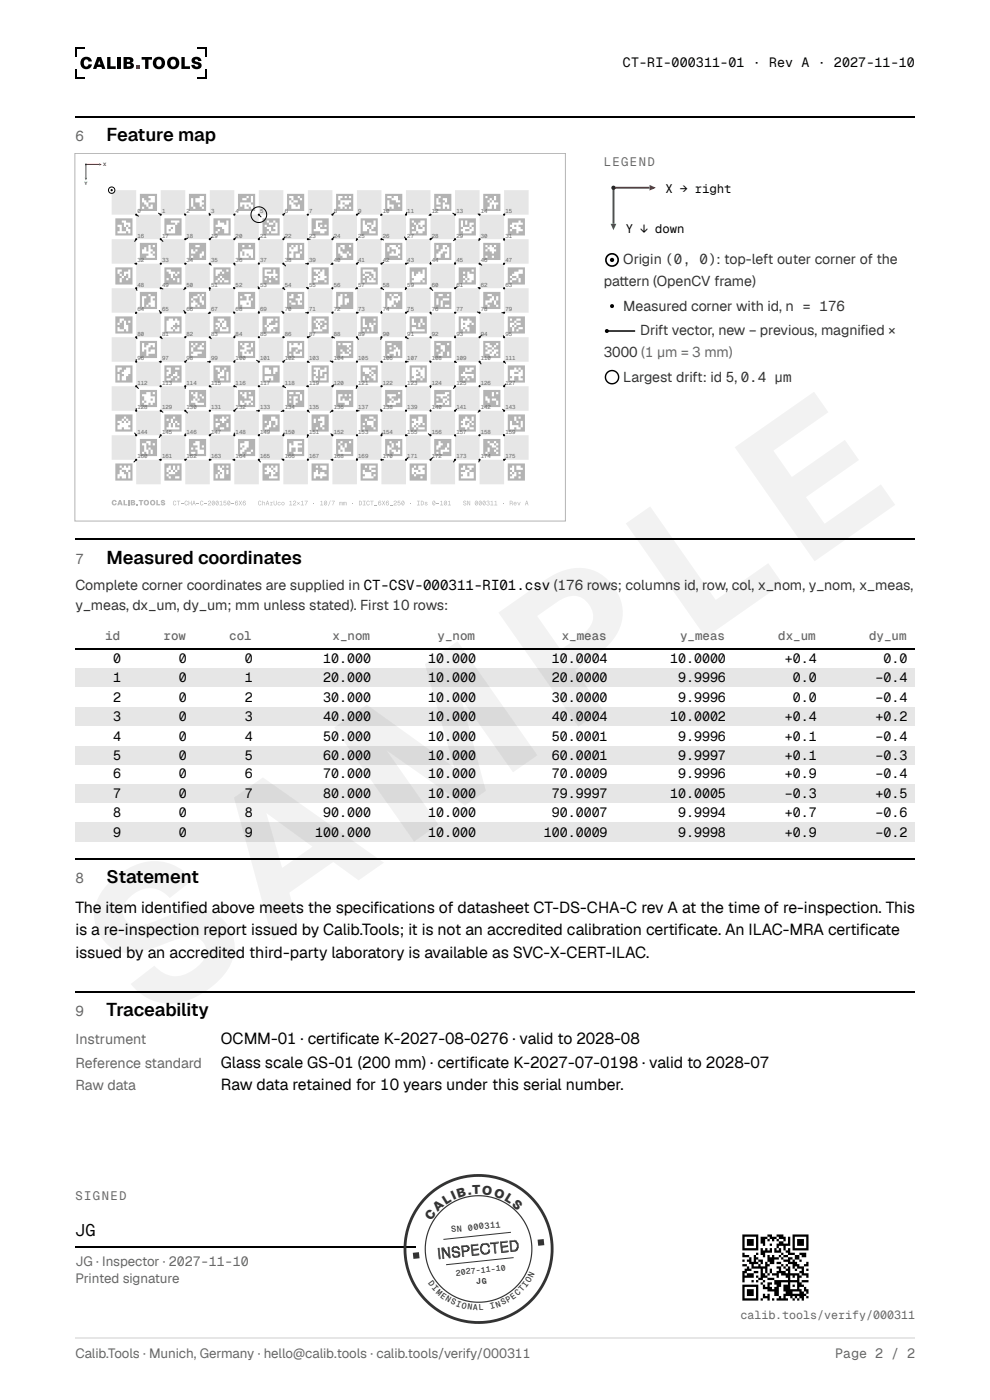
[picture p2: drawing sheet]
<svg xmlns="http://www.w3.org/2000/svg" width="210mm" height="297mm" viewBox="0 0 210 297" stroke-linecap="round" stroke-linejoin="round" font-family="sans-serif">
<defs><g id="words">
<text font-size="41.6" x="31.5" y="218" transform="rotate(-35 31.5 218)">SAMPLE</text>
<g font-size="3.9">
<text x="22.6" y="29.9">Feature map</text>
<text x="22.6" y="119.6">Measured coordinates</text>
<text x="22.6" y="187.3">Statement</text>
<text x="22.6" y="215.6">Traceability</text>
</g>
<text font-size="3.5" x="16" y="262.2">JG</text>
<g font-size="3.3">
<text x="16" y="193.7">The item identifi ed above meets the specifi cations of datasheet CT-DS-CHA-C rev A at the time of re-inspection. This</text>
<text x="16" y="198.4">is a re-inspection report issued by Calib.Tools; it is not an accredited calibration certifi cate. An ILAC-MRA certifi cate</text>
<text x="16" y="203.2">issued by an accredited third-party laboratory is available as SVC-X-CERT-ILAC.</text>
<text x="46.8" y="221.5">OCMM-01 · certifi cate K-2027-08-0276 · valid to 2028-08</text>
<text x="46.8" y="226.5">Glass scale GS-01 (200 mm) · certifi cate K-2027-07-0198 · valid to 2028-07</text>
<text x="46.8" y="231.2">Raw data retained for 10 years under this serial number.</text>
</g>
<text font-size="3.2" fill="#333" x="92.9" y="267.1" transform="rotate(-6 92.9 267.1)">INSPECTED</text>
<g font-size="3" fill="#666">
<text x="16" y="29.9">6</text>
<text x="16" y="119.6">7</text>
<text x="16" y="187.3">8</text>
<text x="16" y="215.6">9</text>
<text x="16" y="221.5">Instrument</text>
<text x="16" y="226.5">Reference standard</text>
<text x="16" y="231.2">Raw data</text>
</g>
<g font-size="3" fill="#333">
<text x="132.1" y="56.1">Origin (0, 0): top-left outer corner of the</text>
<text x="128" y="60.6">patern (OpenCV frame)</text>
<text x="131.3" y="60.6">t</text>
<text x="132.1" y="65.9">Measured corner with id, n = 176</text>
<text x="135.7" y="71.2">Drift vector, new − previous, magnifi ed ×</text>
<text x="128" y="75.7">3000 (1 µm = 3 mm)</text>
<text x="132.1" y="81">Largest drift: id 5, 0.4 µm</text>
<text x="16" y="125.1">Complete corner coordinates are supplied in CT-CSV-000311-RI01.csv (176 rows; columns id, row, col, x_nom, y_nom, x_meas,</text>
<text x="16" y="129.4">y_meas, dx_um, dy_um; mm unless stated). First 10 rows:</text>
</g>
<g font-size="2.8">
<text x="132.1" y="14.3">CT-RI-000311-01 · Rev A · 2027-11-10</text>
<text x="24" y="140.8">0</text>
<text x="37.9" y="140.8">0</text>
<text x="51.9" y="140.8">0</text>
<text x="68.5" y="140.8">10.000</text>
<text x="90.8" y="140.8">10.000</text>
<text x="117" y="140.8">10.0004</text>
<text x="142.1" y="140.8">10.0000</text>
<text x="166.4" y="140.8">+0.4</text>
<text x="187.3" y="140.8">0.0</text>
<text x="24" y="144.7">1</text>
<text x="24" y="149">2</text>
<text x="37.9" y="144.7">0</text>
<text x="37.9" y="149">0</text>
<text x="51.9" y="144.7">1</text>
<text x="51.9" y="149">2</text>
<text x="68.5" y="144.7">20.000</text>
<text x="68.5" y="149">30.000</text>
<text x="90.8" y="144.7">10.000</text>
<text x="90.8" y="149">10.000</text>
<text x="117" y="144.7">20.0000</text>
<text x="117" y="149">30.0000</text>
<text x="143.8" y="144.7">9.9996</text>
<text x="143.8" y="149">9.9996</text>
<text x="168.1" y="144.7">0.0</text>
<text x="168.1" y="149">0.0</text>
<text x="185.6" y="144.7">−0.4</text>
<text x="185.6" y="149">−0.4</text>
<text x="24" y="152.9">3</text>
<text x="37.9" y="152.9">0</text>
<text x="51.9" y="152.9">3</text>
<text x="68.5" y="152.9">40.000</text>
<text x="90.8" y="152.9">10.000</text>
<text x="117" y="152.9">40.0004</text>
<text x="142.1" y="152.9">10.0002</text>
<text x="166.4" y="152.9">+0.4</text>
<text x="185.6" y="152.9">+0.2</text>
<text x="24" y="157.2">4</text>
<text x="24" y="161.1">5</text>
<text x="37.9" y="157.2">0</text>
<text x="37.9" y="161.1">0</text>
<text x="51.9" y="157.2">4</text>
<text x="51.9" y="161.1">5</text>
<text x="68.5" y="157.2">50.000</text>
<text x="68.5" y="161.1">60.000</text>
<text x="90.8" y="157.2">10.000</text>
<text x="90.8" y="161.1">10.000</text>
<text x="117" y="157.2">50.0001</text>
<text x="117" y="161.1">60.0001</text>
<text x="143.8" y="157.2">9.9996</text>
<text x="143.8" y="161.1">9.9997</text>
<text x="166.4" y="157.2">+0.1</text>
<text x="166.4" y="161.1">+0.1</text>
<text x="185.6" y="157.2">−0.4</text>
<text x="185.6" y="161.1">−0.3</text>
<text x="24" y="165.1">6</text>
<text x="37.9" y="165.1">0</text>
<text x="51.9" y="165.1">6</text>
<text x="68.5" y="165.1">70.000</text>
<text x="90.8" y="165.1">10.000</text>
<text x="117" y="165.1">70.0009</text>
<text x="143.8" y="165.1">9.9996</text>
<text x="166.4" y="165.1">+0.9</text>
<text x="185.6" y="165.1">−0.4</text>
<text x="24" y="169.3">7</text>
<text x="24" y="173.3">8</text>
<text x="37.9" y="169.3">0</text>
<text x="37.9" y="173.3">0</text>
<text x="51.9" y="169.3">7</text>
<text x="51.9" y="173.3">8</text>
<text x="68.5" y="169.3">80.000</text>
<text x="68.5" y="173.3">90.000</text>
<text x="90.8" y="169.3">10.000</text>
<text x="90.8" y="173.3">10.000</text>
<text x="117" y="169.3">79.9997</text>
<text x="117" y="173.3">90.0007</text>
<text x="142.1" y="169.3">10.0005</text>
<text x="143.8" y="173.3">9.9994</text>
<text x="166.4" y="169.3">−0.3</text>
<text x="166.4" y="173.3">+0.7</text>
<text x="185.6" y="169.3">+0.5</text>
<text x="185.6" y="173.3">−0.6</text>
<text x="24" y="177.5">9</text>
<text x="37.9" y="177.5">0</text>
<text x="51.9" y="177.5">9</text>
<text x="66.8" y="177.5">100.000</text>
<text x="90.8" y="177.5">10.000</text>
<text x="115.3" y="177.5">100.0009</text>
<text x="143.8" y="177.5">9.9998</text>
<text x="166.4" y="177.5">+0.9</text>
<text x="185.6" y="177.5">−0.2</text>
</g>
<g font-size="2.8" fill="#666">
<text x="16" y="268.6">JG · Inspector · 2027-11-10</text>
<text x="16" y="272.3">Printed signature</text>
<text x="16" y="288.1">Calib.Tools · Munich, Germany · hello@calib.tools · calib.tools/verify/000311</text>
<text x="177.1" y="288.1">Page 2 / 2</text>
</g>
<g font-size="2.7" fill="#333">
<text x="92.8" y="257.2" transform="rotate(-42 92.8 257.2)">A</text>
<text x="94.5" y="255.6" transform="rotate(-32 94.5 255.6)">L</text>
<text x="96.1" y="254.7" transform="rotate(-25 96.1 254.7)">I</text>
<text x="97.2" y="254.1" transform="rotate(-16 97.2 254.1)">B</text>
<text x="99.3" y="253.6" transform="rotate(-8 99.3 253.6)">.</text>
<text x="100.2" y="253.4" transform="rotate(-2 100.2 253.4)">T</text>
<text x="102.1" y="253.3" transform="rotate(9 102.1 253.3)">O</text>
<text x="104.6" y="253.7" transform="rotate(21 104.6 253.7)">O</text>
<text x="106.8" y="254.6" transform="rotate(32 106.8 254.6)">L</text>
<text x="108.4" y="255.6" transform="rotate(42 108.4 255.6)">S</text>
<text x="91.4" y="259.1" transform="rotate(-54 91.4 259.1)">C</text>
</g>
<g font-size="2.6" fill="#666">
<text x="128" y="35.2">LEGEND</text>
<text x="22.3" y="135.7">id</text>
<text x="34.7" y="135.7">row</text>
<text x="48.6" y="135.7">col</text>
<text x="70.5" y="135.7">x_nom</text>
<text x="92.8" y="135.7">y_nom</text>
<text x="119.1" y="135.7">x_meas</text>
<text x="144.2" y="135.7">y_meas</text>
<text x="165" y="135.7">dx_um</text>
<text x="184.3" y="135.7">dy_um</text>
<text x="16" y="254.5">SIGNED</text>
</g>
<g font-size="2.6">
<text x="141.1" y="40.9">X → right</text>
<text x="132.7" y="49.4">Y ↓ down</text>
</g>
<text font-size="2.5" fill="#666" x="157" y="279.9">calib.tools/verify/000311</text>
<g font-size="1.8" fill="#333">
<text x="95.8" y="261.4" transform="rotate(-6 95.8 261.4)">SN</text>
<text x="99.3" y="261.1" transform="rotate(-6 99.3 261.1)">000311</text>
</g>
<g font-size="1.7" fill="#333">
<text x="90.7" y="272.3" transform="rotate(53 90.7 272.3)">D</text>
<text x="91.5" y="273.3" transform="rotate(47 91.5 273.3)">I</text>
<text x="92.3" y="274.2" transform="rotate(42 92.3 274.2)">M</text>
<text x="93.3" y="275.1" transform="rotate(36 93.3 275.1)">E</text>
<text x="94.3" y="275.8" transform="rotate(30 94.3 275.8)">N</text>
<text x="96.7" y="270.6" transform="rotate(-6 96.7 270.6)">2027-11-10</text>
<text x="101" y="272.5" transform="rotate(-6 101 272.5)">JG</text>
<text x="108.7" y="275.7" transform="rotate(-37 108.7 275.7)">E</text>
<text x="109.8" y="275" transform="rotate(-42 109.8 275)">C</text>
<text x="110.7" y="274.1" transform="rotate(-48 110.7 274.1)">T</text>
<text x="111.6" y="273.2" transform="rotate(-54 111.6 273.2)">I</text>
<text x="112.3" y="272.1" transform="rotate(-59 112.3 272.1)">O</text>
<text x="113" y="271" transform="rotate(-65 113 271)">N</text>
<text x="95.4" y="276.5" transform="rotate(25 95.4 276.5)">S</text>
<text x="96.6" y="277" transform="rotate(19 96.6 277)">I</text>
<text x="97.8" y="277.4" transform="rotate(14 97.8 277.4)">O</text>
<text x="99" y="277.7" transform="rotate(8 99 277.7)">N</text>
<text x="100.3" y="277.9" transform="rotate(2 100.3 277.9)">A</text>
<text x="101.6" y="278" transform="rotate(-3 101.6 278)">L</text>
<text x="104.1" y="277.7" transform="rotate(-14 104.1 277.7)">I</text>
<text x="105.3" y="277.4" transform="rotate(-20 105.3 277.4)">N</text>
<text x="106.5" y="277" transform="rotate(-26 106.5 277)">S</text>
<text x="107.7" y="276.4" transform="rotate(-31 107.7 276.4)">P</text>
</g>
<g font-size="1.2" fill="#666">
<text x="29.2" y="45.2">0</text>
<text x="34.4" y="45.2">1</text>
<text x="39.6" y="45.2">2</text>
<text x="44.8" y="45.2">3</text>
<text x="50" y="45.2">4</text>
<text x="55.2" y="45.2">5</text>
<text x="60.4" y="45.2">6</text>
<text x="65.6" y="45.2">7</text>
<text x="70.8" y="45.2">8</text>
<text x="76" y="45.2">9</text>
<text x="81.2" y="45.2">10</text>
<text x="86.4" y="45.2">11</text>
<text x="91.6" y="45.2">12</text>
<text x="96.8" y="45.2">13</text>
<text x="102" y="45.2">14</text>
<text x="107.2" y="45.2">15</text>
<text x="29.2" y="50.4">16</text>
<text x="34.4" y="50.4">17</text>
<text x="39.6" y="50.4">18</text>
<text x="44.8" y="50.4">19</text>
<text x="50" y="50.4">20</text>
<text x="55.2" y="50.4">21</text>
<text x="60.4" y="50.4">22</text>
<text x="65.6" y="50.4">23</text>
<text x="70.8" y="50.4">24</text>
<text x="76" y="50.4">25</text>
<text x="81.2" y="50.4">26</text>
<text x="86.4" y="50.4">27</text>
<text x="91.6" y="50.4">28</text>
<text x="96.8" y="50.4">29</text>
<text x="102" y="50.4">30</text>
<text x="107.2" y="50.4">31</text>
<text x="29.2" y="55.6">32</text>
<text x="34.4" y="55.6">33</text>
<text x="39.6" y="55.6">34</text>
<text x="44.8" y="55.6">35</text>
<text x="50" y="55.6">36</text>
<text x="55.2" y="55.6">37</text>
<text x="60.4" y="55.6">38</text>
<text x="65.6" y="55.6">39</text>
<text x="70.8" y="55.6">40</text>
<text x="76" y="55.6">41</text>
<text x="81.2" y="55.6">42</text>
<text x="86.4" y="55.6">43</text>
<text x="91.6" y="55.6">44</text>
<text x="96.8" y="55.6">45</text>
<text x="102" y="55.6">46</text>
<text x="107.2" y="55.6">47</text>
<text x="29.2" y="60.8">48</text>
<text x="34.4" y="60.8">49</text>
<text x="39.6" y="60.8">50</text>
<text x="44.8" y="60.8">51</text>
<text x="50" y="60.8">52</text>
<text x="55.2" y="60.8">53</text>
<text x="60.4" y="60.8">54</text>
<text x="65.6" y="60.8">55</text>
<text x="70.8" y="60.8">56</text>
<text x="76" y="60.8">57</text>
<text x="81.2" y="60.8">58</text>
<text x="86.4" y="60.8">59</text>
<text x="91.6" y="60.8">60</text>
<text x="96.8" y="60.8">61</text>
<text x="102" y="60.8">62</text>
<text x="107.2" y="60.8">63</text>
<text x="29.2" y="66">64</text>
<text x="29.2" y="71.2">80</text>
<text x="34.4" y="66">65</text>
<text x="34.4" y="71.2">81</text>
<text x="39.6" y="66">66</text>
<text x="39.6" y="71.2">82</text>
<text x="44.8" y="66">67</text>
<text x="44.8" y="71.2">83</text>
<text x="50" y="66">68</text>
<text x="50" y="71.2">84</text>
<text x="55.2" y="66">69</text>
<text x="55.2" y="71.2">85</text>
<text x="60.4" y="66">70</text>
<text x="60.4" y="71.2">86</text>
<text x="65.6" y="66">71</text>
<text x="65.6" y="71.2">87</text>
<text x="70.8" y="66">72</text>
<text x="70.8" y="71.2">88</text>
<text x="76" y="66">73</text>
<text x="76" y="71.2">89</text>
<text x="81.2" y="66">74</text>
<text x="81.2" y="71.2">90</text>
<text x="86.4" y="66">75</text>
<text x="86.4" y="71.2">91</text>
<text x="91.6" y="66">76</text>
<text x="91.6" y="71.2">92</text>
<text x="96.8" y="66">77</text>
<text x="96.8" y="71.2">93</text>
<text x="102" y="66">78</text>
<text x="102" y="71.2">94</text>
<text x="107.2" y="66">79</text>
<text x="107.2" y="71.2">95</text>
<text x="29.2" y="76.4">96</text>
<text x="34.4" y="76.4">97</text>
<text x="39.6" y="76.4">98</text>
<text x="44.8" y="76.4">99</text>
<text x="50" y="76.4">100</text>
<text x="55.2" y="76.4">101</text>
<text x="60.4" y="76.4">102</text>
<text x="65.6" y="76.4">103</text>
<text x="70.8" y="76.4">104</text>
<text x="76" y="76.4">105</text>
<text x="81.2" y="76.4">106</text>
<text x="86.4" y="76.4">107</text>
<text x="91.6" y="76.4">108</text>
<text x="96.8" y="76.4">109</text>
<text x="102" y="76.4">110</text>
<text x="107.2" y="76.4">111</text>
<text x="29.2" y="81.6">112</text>
<text x="34.4" y="81.6">113</text>
<text x="39.6" y="81.6">114</text>
<text x="44.8" y="81.6">115</text>
<text x="50" y="81.6">116</text>
<text x="55.2" y="81.6">117</text>
<text x="60.4" y="81.6">118</text>
<text x="65.6" y="81.6">119</text>
<text x="70.8" y="81.6">120</text>
<text x="76" y="81.6">121</text>
<text x="81.2" y="81.6">122</text>
<text x="86.4" y="81.6">123</text>
<text x="91.6" y="81.6">124</text>
<text x="96.8" y="81.6">125</text>
<text x="102" y="81.6">126</text>
<text x="107.2" y="81.6">127</text>
<text x="29.2" y="86.8">128</text>
<text x="34.4" y="86.8">129</text>
<text x="39.6" y="86.8">130</text>
<text x="44.8" y="86.8">131</text>
<text x="50" y="86.8">132</text>
<text x="55.2" y="86.8">133</text>
<text x="60.4" y="86.8">134</text>
<text x="65.6" y="86.8">135</text>
<text x="70.8" y="86.8">136</text>
<text x="76" y="86.8">137</text>
<text x="81.2" y="86.8">138</text>
<text x="86.4" y="86.8">139</text>
<text x="91.6" y="86.8">140</text>
<text x="96.8" y="86.8">141</text>
<text x="102" y="86.8">142</text>
<text x="107.2" y="86.8">143</text>
<text x="29.2" y="92">144</text>
<text x="34.4" y="92">145</text>
<text x="39.6" y="92">146</text>
<text x="44.8" y="92">147</text>
<text x="50" y="92">148</text>
<text x="55.2" y="92">149</text>
<text x="60.4" y="92">150</text>
<text x="65.6" y="92">151</text>
<text x="70.8" y="92">152</text>
<text x="76" y="92">153</text>
<text x="81.2" y="92">154</text>
<text x="86.4" y="92">155</text>
<text x="91.6" y="92">156</text>
<text x="96.8" y="92">157</text>
<text x="102" y="92">158</text>
<text x="107.2" y="92">159</text>
<text x="29.2" y="97.2">160</text>
<text x="34.4" y="97.2">161</text>
<text x="39.6" y="97.2">162</text>
<text x="44.8" y="97.2">163</text>
<text x="50" y="97.2">164</text>
<text x="55.2" y="97.2">165</text>
<text x="60.4" y="97.2">166</text>
<text x="65.6" y="97.2">167</text>
<text x="70.8" y="97.2">168</text>
<text x="76" y="97.2">169</text>
<text x="81.2" y="97.2">170</text>
<text x="86.4" y="97.2">171</text>
<text x="91.6" y="97.2">172</text>
<text x="96.8" y="97.2">173</text>
<text x="102" y="97.2">174</text>
<text x="107.2" y="97.2">175</text>
</g>
<text font-size="1" fill="#e60012" x="21.9" y="35.2">X</text>
<text font-size="1" fill="#00a651" x="17.9" y="39.3">Y</text>
</g></defs>
<g fill="#000">
<path d="M17.5 12.3a1.23 1.23 0 0 1 2 .7l-.7 .1a.48 .48 0 0 0-.5-.5 .48 .48 0 0 0-.5 .5 .66 .66 0 0 0 0 .7 .66 .66 0 0 0 .7 .3l.3-.5 .7 .1a1.28 1.28 0 0 1-1.8 .8 1.28 1.28 0 0 1-.4-1.9zM22.7 12.1h.7v2h1.1v.5h-1.8zM24.9 12.1h.7v2.5h-.7zM30 12.1h2.2v.6h-.7v1.9h-.7v-1.9h-.8zM38.5 12.1h.7v2h1.1v.5h-1.8zM40.9 12.3a1.13 1.13 0 0 1 1.8 .6l-.7 .1a.37 .37 0 0 0-.3-.4 .37 .37 0 0 0-.4 .2l.4 .3a.89 .89 0 0 1 1 .8 1.13 1.13 0 0 1-1.1 .8 1.13 1.13 0 0 1-1-.9l.7-.1a.42 .42 0 0 0 .3 .4 .42 .42 0 0 0 .4-.2 .84 .84 0 0 0-.9-.4 .7 .7 0 0 1-.5-.5 .7 .7 0 0 1 .3-.7z"/>
<path d="M20.6 12.1l-.9 2.5h.7l.2-.4h.9l.1 .4h.8l-1-2.5zM21 12.9l.3 .8h-.5z"/>
<path d="M26.2 12.1v2.5h1.2a.78 .78 0 0 0 1-.9l-.6-.4 .2-.1a.61 .61 0 0 0 .3-.6 .61 .61 0 0 0-.6-.5zM26.9 12.6l.5 .1 .1 .3-.6 .1zM26.9 13.6h.6l.1 .4-.7 .1z"/>
<path d="M32.4 13.4a1.33 1.33 0 0 0 2.6 0 1.33 1.33 0 0 0-2.6 0zM33.3 12.8a.58 .58 0 0 1 .7-.1 .58 .58 0 0 1 .3 .7 .59 .59 0 0 1-.6 .7 .59 .59 0 0 1-.6-.7z"/>
<path d="M35.4 13.4a1.33 1.33 0 0 0 2.6 0 1.33 1.33 0 0 0-2.6 0zM36.3 12.8a.58 .58 0 0 1 .7-.1 .58 .58 0 0 1 .3 .7 .59 .59 0 0 1-.6 .7 .59 .59 0 0 1-.6-.7z"/>
</g>
<path d="M15.9 10.3h2.1M15.9 16.4h2.1M16.1 10.1v2M16.1 14.6v2M41.8 10.3h2.1M41.8 16.4h2.1M43.7 10.1v2M43.7 14.6v2" fill="none" stroke="#000" stroke-width=".35"/>
<path d="M28.9 13.9h.7v.7h-.7z" fill="#e60012"/>
<path d="M15.9 24.7h178" fill="none" stroke="#000" stroke-width=".26"/>
<path d="M15.9 32.5h104v78h-104z" fill="#fff"/>
<path d="M15.9 32.5h104v78h-104z" fill="none" stroke="#b3b3b3" stroke-width=".21"/>
<path d="M23.7 40.3h5.2v5.2h-5.2zM34.1 40.3h5.2v5.2h-5.2zM44.5 40.3h5.2v5.2h-5.2zM54.9 40.3h5.2v5.2h-5.2zM65.3 40.3h5.2v5.2h-5.2zM75.7 40.3h5.2v5.2h-5.2zM86.1 40.3h5.2v5.2h-5.2zM96.5 40.3h5.2v5.2h-5.2zM106.9 40.3h5.2v5.2h-5.2zM28.9 45.5h5.2v5.2h-5.2zM39.3 45.5h5.2v5.2h-5.2zM49.7 45.5h5.2v5.2h-5.2zM60.1 45.5h5.2v5.2h-5.2zM70.5 45.5h5.2v5.2h-5.2zM80.9 45.5h5.2v5.2h-5.2zM91.3 45.5h5.2v5.2h-5.2zM101.7 45.5h5.2v5.2h-5.2zM23.7 50.7h5.2v5.2h-5.2zM34.1 50.7h5.2v5.2h-5.2zM44.5 50.7h5.2v5.2h-5.2zM54.9 50.7h5.2v5.2h-5.2zM65.3 50.7h5.2v5.2h-5.2zM75.7 50.7h5.2v5.2h-5.2zM86.1 50.7h5.2v5.2h-5.2zM96.5 50.7h5.2v5.2h-5.2zM106.9 50.7h5.2v5.2h-5.2zM28.9 55.9h5.2v5.2h-5.2zM39.3 55.9h5.2v5.2h-5.2zM49.7 55.9h5.2v5.2h-5.2zM60.1 55.9h5.2v5.2h-5.2zM70.5 55.9h5.2v5.2h-5.2zM80.9 55.9h5.2v5.2h-5.2zM91.3 55.9h5.2v5.2h-5.2zM101.7 55.9h5.2v5.2h-5.2zM23.7 61.1h5.2v5.2h-5.2zM34.1 61.1h5.2v5.2h-5.2zM44.5 61.1h5.2v5.2h-5.2zM54.9 61.1h5.2v5.2h-5.2zM65.3 61.1h5.2v5.2h-5.2zM75.7 61.1h5.2v5.2h-5.2zM86.1 61.1h5.2v5.2h-5.2zM96.5 61.1h5.2v5.2h-5.2zM106.9 61.1h5.2v5.2h-5.2zM28.9 66.3h5.2v5.2h-5.2zM39.3 66.3h5.2v5.2h-5.2zM49.7 66.3h5.2v5.2h-5.2zM60.1 66.3h5.2v5.2h-5.2zM70.5 66.3h5.2v5.2h-5.2zM80.9 66.3h5.2v5.2h-5.2zM91.3 66.3h5.2v5.2h-5.2zM101.7 66.3h5.2v5.2h-5.2zM23.7 71.5h5.2v5.2h-5.2zM34.1 71.5h5.2v5.2h-5.2zM44.5 71.5h5.2v5.2h-5.2zM54.9 71.5h5.2v5.2h-5.2zM65.3 71.5h5.2v5.2h-5.2zM75.7 71.5h5.2v5.2h-5.2zM86.1 71.5h5.2v5.2h-5.2zM96.5 71.5h5.2v5.2h-5.2zM106.9 71.5h5.2v5.2h-5.2zM28.9 76.7h5.2v5.2h-5.2zM39.3 76.7h5.2v5.2h-5.2zM49.7 76.7h5.2v5.2h-5.2zM60.1 76.7h5.2v5.2h-5.2zM70.5 76.7h5.2v5.2h-5.2zM80.9 76.7h5.2v5.2h-5.2zM91.3 76.7h5.2v5.2h-5.2zM101.7 76.7h5.2v5.2h-5.2zM23.7 81.9h5.2v5.2h-5.2zM34.1 81.9h5.2v5.2h-5.2zM44.5 81.9h5.2v5.2h-5.2zM54.9 81.9h5.2v5.2h-5.2zM65.3 81.9h5.2v5.2h-5.2zM75.7 81.9h5.2v5.2h-5.2zM86.1 81.9h5.2v5.2h-5.2zM96.5 81.9h5.2v5.2h-5.2zM106.9 81.9h5.2v5.2h-5.2zM28.9 87.1h5.2v5.2h-5.2zM39.3 87.1h5.2v5.2h-5.2zM49.7 87.1h5.2v5.2h-5.2zM60.1 87.1h5.2v5.2h-5.2zM70.5 87.1h5.2v5.2h-5.2zM80.9 87.1h5.2v5.2h-5.2zM91.3 87.1h5.2v5.2h-5.2zM101.7 87.1h5.2v5.2h-5.2zM23.7 92.3h5.2v5.2h-5.2zM34.1 92.3h5.2v5.2h-5.2zM44.5 92.3h5.2v5.2h-5.2zM54.9 92.3h5.2v5.2h-5.2zM65.3 92.3h5.2v5.2h-5.2zM75.7 92.3h5.2v5.2h-5.2zM86.1 92.3h5.2v5.2h-5.2zM96.5 92.3h5.2v5.2h-5.2zM106.9 92.3h5.2v5.2h-5.2zM28.9 97.5h5.2v5.2h-5.2zM39.3 97.5h5.2v5.2h-5.2zM49.7 97.5h5.2v5.2h-5.2zM60.1 97.5h5.2v5.2h-5.2zM70.5 97.5h5.2v5.2h-5.2zM80.9 97.5h5.2v5.2h-5.2zM91.3 97.5h5.2v5.2h-5.2zM101.7 97.5h5.2v5.2h-5.2z" fill="#e6e6e6"/>
<g fill="#b3b3b3">
<path d="M29.7 41.1h3.6v.5h-3.6zM29.7 41.6h1.8v.4h-1.8zM32.8 41.6h.5v.4h-.5zM29.7 42h.4v.5h-.4zM30.6 42h1.3v.5h-1.3zM32.8 42h.5v.5h-.5zM29.7 42.5h.4v.4h-.4zM31 42.5h.5v.4h-.5zM32.8 42.5h.5v.4h-.5zM29.7 42.9h.9v.5h-.9zM31.5 42.9h1.8v.5h-1.8zM29.7 43.4h1.3v.5h-1.3zM31.5 43.4h.4v.5h-.4zM32.4 43.4h.9v.5h-.9zM29.7 43.9h.4v.4h-.4zM30.6 43.9h.9v.4h-.9zM32.4 43.9h.9v.4h-.9zM29.7 44.3h3.6v.5h-3.6z"/>
<path d="M40.1 41.1h3.6v.5h-3.6zM40.1 41.6h2.2v.4h-2.2zM43.2 41.6h.5v.4h-.5zM40.1 42h.4v.5h-.4zM41 42h.4v.5h-.4zM43.2 42h.5v.5h-.5zM40.1 42.5h.4v.4h-.4zM41 42.5h.4v.4h-.4zM42.8 42.5h.9v.4h-.9zM40.1 42.9h.4v.5h-.4zM41 42.9h1.3v.5h-1.3zM43.2 42.9h.5v.5h-.5zM40.1 43.4h.4v.5h-.4zM41 43.4h1.3v.5h-1.3zM42.8 43.4h.9v.5h-.9zM40.1 43.9h.9v.4h-.9zM41.4 43.9h1.4v.4h-1.4zM43.2 43.9h.5v.4h-.5zM40.1 44.3h3.6v.5h-3.6z"/>
<path d="M50.5 41.1h3.6v.5h-3.6zM50.5 41.6h1.8v.4h-1.8zM52.7 41.6h.5v.4h-.5zM53.6 41.6h.5v.4h-.5zM50.5 42h.9v.5h-.9zM52.3 42h.9v.5h-.9zM53.6 42h.5v.5h-.5zM50.5 42.5h2.7v.4h-2.7zM53.6 42.5h.5v.4h-.5zM50.5 42.9h.4v.5h-.4zM53.2 42.9h.9v.5h-.9zM50.5 43.4h.4v.5h-.4zM51.4 43.4h.4v.5h-.4zM52.3 43.4h.4v.5h-.4zM53.6 43.4h.5v.5h-.5zM50.5 43.9h1.3v.4h-1.3zM52.7 43.9h.5v.4h-.5zM53.6 43.9h.5v.4h-.5zM50.5 44.3h3.6v.5h-3.6z"/>
<path d="M60.9 41.1h3.6v.5h-3.6zM60.9 41.6h.4v.4h-.4zM62.2 41.6h.9v.4h-.9zM63.6 41.6h.9v.4h-.9zM60.9 42h.9v.5h-.9zM62.2 42h1.4v.5h-1.4zM64 42h.5v.5h-.5zM60.9 42.5h.4v.4h-.4zM61.8 42.5h.4v.4h-.4zM63.1 42.5h1.4v.4h-1.4zM60.9 42.9h.4v.5h-.4zM62.2 42.9h2.3v.5h-2.3zM60.9 43.4h.9v.5h-.9zM62.7 43.4h.4v.5h-.4zM63.6 43.4h.9v.5h-.9zM60.9 43.9h.9v.4h-.9zM63.6 43.9h.9v.4h-.9zM60.9 44.3h3.6v.5h-3.6z"/>
<path d="M71.3 41.1h3.6v.5h-3.6zM71.3 41.6h.4v.4h-.4zM72.6 41.6h.5v.4h-.5zM73.5 41.6h.5v.4h-.5zM74.4 41.6h.5v.4h-.5zM71.3 42h.4v.5h-.4zM72.2 42h2.7v.5h-2.7zM71.3 42.5h.9v.4h-.9zM74.4 42.5h.5v.4h-.5zM71.3 42.9h.9v.5h-.9zM72.6 42.9h.5v.5h-.5zM74 42.9h.9v.5h-.9zM71.3 43.4h.4v.5h-.4zM73.1 43.4h1.8v.5h-1.8zM71.3 43.9h.9v.4h-.9zM72.6 43.9h.5v.4h-.5zM73.5 43.9h.5v.4h-.5zM74.4 43.9h.5v.4h-.5zM71.3 44.3h3.6v.5h-3.6z"/>
<path d="M81.7 41.1h3.6v.5h-3.6zM81.7 41.6h.4v.4h-.4zM83 41.6h.5v.4h-.5zM84.4 41.6h.9v.4h-.9zM81.7 42h1.3v.5h-1.3zM84.4 42h.9v.5h-.9zM81.7 42.5h.4v.4h-.4zM82.6 42.5h1.3v.4h-1.3zM84.8 42.5h.5v.4h-.5zM81.7 42.9h.4v.5h-.4zM82.6 42.9h2.7v.5h-2.7zM81.7 43.4h.4v.5h-.4zM83.5 43.4h.9v.5h-.9zM84.8 43.4h.5v.5h-.5zM81.7 43.9h.4v.4h-.4zM82.6 43.9h.4v.4h-.4zM83.5 43.9h1.8v.4h-1.8zM81.7 44.3h3.6v.5h-3.6z"/>
<path d="M92.1 41.1h3.6v.5h-3.6zM92.1 41.6h.9v.4h-.9zM93.4 41.6h2.3v.4h-2.3zM92.1 42h.4v.5h-.4zM93 42h.9v.5h-.9zM94.8 42h.9v.5h-.9zM92.1 42.5h.4v.4h-.4zM93 42.5h1.3v.4h-1.3zM94.8 42.5h.9v.4h-.9zM92.1 42.9h.4v.5h-.4zM93.4 42.9h.5v.5h-.5zM94.3 42.9h1.4v.5h-1.4zM92.1 43.4h1.8v.5h-1.8zM95.2 43.4h.5v.5h-.5zM92.1 43.9h.4v.4h-.4zM93.4 43.9h.5v.4h-.5zM94.3 43.9h.5v.4h-.5zM95.2 43.9h.5v.4h-.5zM92.1 44.3h3.6v.5h-3.6z"/>
<path d="M102.5 41.1h3.6v.5h-3.6zM102.5 41.6h.4v.4h-.4zM103.4 41.6h1.3v.4h-1.3zM105.2 41.6h.9v.4h-.9zM102.5 42h1.3v.5h-1.3zM104.3 42h.4v.5h-.4zM105.2 42h.9v.5h-.9zM102.5 42.5h.9v.4h-.9zM103.8 42.5h.5v.4h-.5zM104.7 42.5h1.4v.4h-1.4zM102.5 42.9h1.3v.5h-1.3zM105.6 42.9h.5v.5h-.5zM102.5 43.4h1.3v.5h-1.3zM104.3 43.4h.4v.5h-.4zM105.2 43.4h.9v.5h-.9zM102.5 43.9h.9v.4h-.9zM104.3 43.9h.4v.4h-.4zM105.2 43.9h.9v.4h-.9zM102.5 44.3h3.6v.5h-3.6z"/>
<path d="M24.5 46.3h3.6v.5h-3.6zM24.5 46.8h1.3v.4h-1.3zM26.7 46.8h1.4v.4h-1.4zM24.5 47.2h1.8v.5h-1.8zM27.6 47.2h.5v.5h-.5zM24.5 47.7h.4v.4h-.4zM25.8 47.7h.5v.4h-.5zM26.7 47.7h.5v.4h-.5zM27.6 47.7h.5v.4h-.5zM24.5 48.1h.9v.5h-.9zM25.8 48.1h.9v.5h-.9zM27.2 48.1h.9v.5h-.9zM24.5 48.6h.9v.5h-.9zM25.8 48.6h.9v.5h-.9zM27.6 48.6h.5v.5h-.5zM24.5 49.1h.4v.4h-.4zM26.7 49.1h.5v.4h-.5zM27.6 49.1h.5v.4h-.5zM24.5 49.5h3.6v.5h-3.6z"/>
<path d="M34.9 46.3h3.6v.5h-3.6zM34.9 46.8h1.3v.4h-1.3zM38 46.8h.5v.4h-.5zM34.9 47.2h2.2v.5h-2.2zM37.6 47.2h.9v.5h-.9zM34.9 47.7h.4v.4h-.4zM37.1 47.7h1.4v.4h-1.4zM34.9 48.1h.4v.5h-.4zM36.2 48.1h.5v.5h-.5zM37.1 48.1h1.4v.5h-1.4zM34.9 48.6h.4v.5h-.4zM35.8 48.6h.4v.5h-.4zM37.1 48.6h1.4v.5h-1.4zM34.9 49.1h.4v.4h-.4zM37.1 49.1h1.4v.4h-1.4zM34.9 49.5h3.6v.5h-3.6z"/>
<path d="M45.3 46.3h3.6v.5h-3.6zM45.3 46.8h.9v.4h-.9zM46.6 46.8h1.4v.4h-1.4zM48.4 46.8h.5v.4h-.5zM45.3 47.2h.9v.5h-.9zM47.5 47.2h.5v.5h-.5zM48.4 47.2h.5v.5h-.5zM45.3 47.7h.4v.4h-.4zM48.4 47.7h.5v.4h-.5zM45.3 48.1h1.8v.5h-1.8zM48.4 48.1h.5v.5h-.5zM45.3 48.6h.9v.5h-.9zM46.6 48.6h.9v.5h-.9zM48.4 48.6h.5v.5h-.5zM45.3 49.1h.4v.4h-.4zM46.2 49.1h1.3v.4h-1.3zM48.4 49.1h.5v.4h-.5zM45.3 49.5h3.6v.5h-3.6z"/>
<path d="M55.7 46.3h3.6v.5h-3.6zM55.7 46.8h.9v.4h-.9zM57 46.8h.9v.4h-.9zM58.4 46.8h.9v.4h-.9zM55.7 47.2h1.3v.5h-1.3zM57.9 47.2h.5v.5h-.5zM58.8 47.2h.5v.5h-.5zM55.7 47.7h.4v.4h-.4zM56.6 47.7h1.8v.4h-1.8zM58.8 47.7h.5v.4h-.5zM55.7 48.1h.9v.5h-.9zM57.5 48.1h.4v.5h-.4zM58.8 48.1h.5v.5h-.5zM55.7 48.6h1.3v.5h-1.3zM57.5 48.6h.9v.5h-.9zM58.8 48.6h.5v.5h-.5zM55.7 49.1h.9v.4h-.9zM57 49.1h.5v.4h-.5zM58.8 49.1h.5v.4h-.5zM55.7 49.5h3.6v.5h-3.6z"/>
<path d="M66.1 46.3h3.6v.5h-3.6zM66.1 46.8h.9v.4h-.9zM68.3 46.8h1.4v.4h-1.4zM66.1 47.2h.9v.5h-.9zM67.4 47.2h2.3v.5h-2.3zM66.1 47.7h.9v.4h-.9zM67.4 47.7h.5v.4h-.5zM68.3 47.7h.5v.4h-.5zM69.2 47.7h.5v.4h-.5zM66.1 48.1h.9v.5h-.9zM67.9 48.1h1.8v.5h-1.8zM66.1 48.6h.4v.5h-.4zM69.2 48.6h.5v.5h-.5zM66.1 49.1h1.8v.4h-1.8zM68.8 49.1h.9v.4h-.9zM66.1 49.5h3.6v.5h-3.6z"/>
<path d="M76.5 46.3h3.6v.5h-3.6zM76.5 46.8h.4v.4h-.4zM77.4 46.8h1.8v.4h-1.8zM79.6 46.8h.5v.4h-.5zM76.5 47.2h.4v.5h-.4zM77.4 47.2h.4v.5h-.4zM78.7 47.2h.5v.5h-.5zM79.6 47.2h.5v.5h-.5zM76.5 47.7h.4v.4h-.4zM77.8 47.7h.9v.4h-.9zM79.6 47.7h.5v.4h-.5zM76.5 48.1h.4v.5h-.4zM78.3 48.1h.4v.5h-.4zM79.2 48.1h.9v.5h-.9zM76.5 48.6h.4v.5h-.4zM77.8 48.6h.5v.5h-.5zM78.7 48.6h1.4v.5h-1.4zM76.5 49.1h1.8v.4h-1.8zM79.6 49.1h.5v.4h-.5zM76.5 49.5h3.6v.5h-3.6z"/>
<path d="M86.9 46.3h3.6v.5h-3.6zM86.9 46.8h.4v.4h-.4zM87.8 46.8h1.3v.4h-1.3zM90 46.8h.5v.4h-.5zM86.9 47.2h.9v.5h-.9zM88.2 47.2h.5v.5h-.5zM90 47.2h.5v.5h-.5zM86.9 47.7h1.3v.4h-1.3zM88.7 47.7h.4v.4h-.4zM89.6 47.7h.9v.4h-.9zM86.9 48.1h.4v.5h-.4zM87.8 48.1h.4v.5h-.4zM88.7 48.1h.9v.5h-.9zM90 48.1h.5v.5h-.5zM86.9 48.6h1.3v.5h-1.3zM90 48.6h.5v.5h-.5zM86.9 49.1h.4v.4h-.4zM88.2 49.1h.5v.4h-.5zM89.6 49.1h.9v.4h-.9zM86.9 49.5h3.6v.5h-3.6z"/>
<path d="M97.3 46.3h3.6v.5h-3.6zM97.3 46.8h.4v.4h-.4zM98.2 46.8h.4v.4h-.4zM99.1 46.8h1.8v.4h-1.8zM97.3 47.2h.4v.5h-.4zM98.2 47.2h.4v.5h-.4zM99.1 47.2h.4v.5h-.4zM100.4 47.2h.5v.5h-.5zM97.3 47.7h.4v.4h-.4zM98.2 47.7h1.3v.4h-1.3zM100 47.7h.9v.4h-.9zM97.3 48.1h.9v.5h-.9zM99.5 48.1h.5v.5h-.5zM100.4 48.1h.5v.5h-.5zM97.3 48.6h.4v.5h-.4zM98.6 48.6h.9v.5h-.9zM100.4 48.6h.5v.5h-.5zM97.3 49.1h.9v.4h-.9zM100 49.1h.9v.4h-.9zM97.3 49.5h3.6v.5h-3.6z"/>
<path d="M107.7 46.3h3.6v.5h-3.6zM107.7 46.8h2.2v.4h-2.2zM110.4 46.8h.9v.4h-.9zM107.7 47.2h.9v.5h-.9zM110.8 47.2h.5v.5h-.5zM107.7 47.7h.4v.4h-.4zM109 47.7h.5v.4h-.5zM109.9 47.7h1.4v.4h-1.4zM107.7 48.1h.9v.5h-.9zM110.4 48.1h.9v.5h-.9zM107.7 48.6h.4v.5h-.4zM108.6 48.6h.9v.5h-.9zM110.8 48.6h.5v.5h-.5zM107.7 49.1h1.8v.4h-1.8zM109.9 49.1h1.4v.4h-1.4zM107.7 49.5h3.6v.5h-3.6z"/>
<path d="M29.7 51.5h3.6v.5h-3.6zM29.7 52h1.8v.4h-1.8zM31.9 52h.5v.4h-.5zM32.8 52h.5v.4h-.5zM29.7 52.4h.9v.5h-.9zM31 52.4h.5v.5h-.5zM31.9 52.4h1.4v.5h-1.4zM29.7 52.9h.4v.4h-.4zM31 52.9h.5v.4h-.5zM32.4 52.9h.9v.4h-.9zM29.7 53.3h.4v.5h-.4zM31.9 53.3h.5v.5h-.5zM32.8 53.3h.5v.5h-.5zM29.7 53.8h1.8v.5h-1.8zM32.4 53.8h.9v.5h-.9zM29.7 54.3h1.3v.4h-1.3zM32.8 54.3h.5v.4h-.5zM29.7 54.7h3.6v.5h-3.6z"/>
<path d="M40.1 51.5h3.6v.5h-3.6zM40.1 52h1.3v.4h-1.3zM42.3 52h1.4v.4h-1.4zM40.1 52.4h3.6v.5h-3.6zM40.1 52.9h.4v.4h-.4zM41 52.9h.4v.4h-.4zM41.9 52.9h1.8v.4h-1.8zM40.1 53.3h.4v.5h-.4zM41.4 53.3h1.4v.5h-1.4zM43.2 53.3h.5v.5h-.5zM40.1 53.8h2.2v.5h-2.2zM43.2 53.8h.5v.5h-.5zM40.1 54.3h.4v.4h-.4zM41 54.3h1.3v.4h-1.3zM42.8 54.3h.9v.4h-.9zM40.1 54.7h3.6v.5h-3.6z"/>
<path d="M50.5 51.5h3.6v.5h-3.6zM50.5 52h.9v.4h-.9zM51.8 52h.9v.4h-.9zM53.2 52h.9v.4h-.9zM50.5 52.4h3.6v.5h-3.6zM50.5 52.9h.9v.4h-.9zM53.6 52.9h.5v.4h-.5zM50.5 53.3h.4v.5h-.4zM51.4 53.3h.4v.5h-.4zM53.6 53.3h.5v.5h-.5zM50.5 53.8h.4v.5h-.4zM51.4 53.8h.4v.5h-.4zM52.3 53.8h.4v.5h-.4zM53.6 53.8h.5v.5h-.5zM50.5 54.3h.4v.4h-.4zM52.7 54.3h.5v.4h-.5zM53.6 54.3h.5v.4h-.5zM50.5 54.7h3.6v.5h-3.6z"/>
<path d="M60.9 51.5h3.6v.5h-3.6zM60.9 52h.9v.4h-.9zM62.2 52h.5v.4h-.5zM63.1 52h.5v.4h-.5zM64 52h.5v.4h-.5zM60.9 52.4h.4v.5h-.4zM61.8 52.4h.4v.5h-.4zM63.1 52.4h.5v.5h-.5zM64 52.4h.5v.5h-.5zM60.9 52.9h.4v.4h-.4zM63.1 52.9h1.4v.4h-1.4zM60.9 53.3h.9v.5h-.9zM62.2 53.3h1.4v.5h-1.4zM64 53.3h.5v.5h-.5zM60.9 53.8h.4v.5h-.4zM62.2 53.8h.5v.5h-.5zM63.6 53.8h.9v.5h-.9zM60.9 54.3h.4v.4h-.4zM62.2 54.3h.5v.4h-.5zM63.6 54.3h.9v.4h-.9zM60.9 54.7h3.6v.5h-3.6z"/>
<path d="M71.3 51.5h3.6v.5h-3.6zM71.3 52h.9v.4h-.9zM73.1 52h.9v.4h-.9zM74.4 52h.5v.4h-.5zM71.3 52.4h.4v.5h-.4zM72.2 52.4h.4v.5h-.4zM73.1 52.4h1.8v.5h-1.8zM71.3 52.9h.4v.4h-.4zM72.2 52.9h2.7v.4h-2.7zM71.3 53.3h.4v.5h-.4zM72.6 53.3h.9v.5h-.9zM74 53.3h.9v.5h-.9zM71.3 53.8h.9v.5h-.9zM73.5 53.8h.5v.5h-.5zM74.4 53.8h.5v.5h-.5zM71.3 54.3h1.3v.4h-1.3zM73.5 54.3h1.4v.4h-1.4zM71.3 54.7h3.6v.5h-3.6z"/>
<path d="M81.7 51.5h3.6v.5h-3.6zM81.7 52h.9v.4h-.9zM83.9 52h.5v.4h-.5zM84.8 52h.5v.4h-.5zM81.7 52.4h.4v.5h-.4zM82.6 52.4h.4v.5h-.4zM84.4 52.4h.9v.5h-.9zM81.7 52.9h.4v.4h-.4zM82.6 52.9h1.3v.4h-1.3zM84.8 52.9h.5v.4h-.5zM81.7 53.3h1.3v.5h-1.3zM83.5 53.3h.4v.5h-.4zM84.8 53.3h.5v.5h-.5zM81.7 53.8h.9v.5h-.9zM84.4 53.8h.9v.5h-.9zM81.7 54.3h2.7v.4h-2.7zM84.8 54.3h.5v.4h-.5zM81.7 54.7h3.6v.5h-3.6z"/>
<path d="M92.1 51.5h3.6v.5h-3.6zM92.1 52h.4v.4h-.4zM93 52h.9v.4h-.9zM94.8 52h.9v.4h-.9zM92.1 52.4h.4v.5h-.4zM93 52.4h.9v.5h-.9zM94.3 52.4h.5v.5h-.5zM95.2 52.4h.5v.5h-.5zM92.1 52.9h1.3v.4h-1.3zM95.2 52.9h.5v.4h-.5zM92.1 53.3h.9v.5h-.9zM93.9 53.3h.9v.5h-.9zM95.2 53.3h.5v.5h-.5zM92.1 53.8h.4v.5h-.4zM93.4 53.8h.9v.5h-.9zM95.2 53.8h.5v.5h-.5zM92.1 54.3h.4v.4h-.4zM93.4 54.3h.9v.4h-.9zM95.2 54.3h.5v.4h-.5zM92.1 54.7h3.6v.5h-3.6z"/>
<path d="M102.5 51.5h3.6v.5h-3.6zM102.5 52h.4v.4h-.4zM103.4 52h.4v.4h-.4zM104.3 52h.4v.4h-.4zM105.2 52h.9v.4h-.9zM102.5 52.4h.9v.5h-.9zM104.7 52.4h1.4v.5h-1.4zM102.5 52.9h.4v.4h-.4zM103.4 52.9h.4v.4h-.4zM105.2 52.9h.9v.4h-.9zM102.5 53.3h1.8v.5h-1.8zM104.7 53.3h1.4v.5h-1.4zM102.5 53.8h3.6v.5h-3.6zM102.5 54.3h.4v.4h-.4zM103.4 54.3h.9v.4h-.9zM104.7 54.3h1.4v.4h-1.4zM102.5 54.7h3.6v.5h-3.6z"/>
<path d="M24.5 56.7h3.6v.5h-3.6zM24.5 57.2h.4v.4h-.4zM25.8 57.2h1.4v.4h-1.4zM27.6 57.2h.5v.4h-.5zM24.5 57.6h.4v.5h-.4zM25.4 57.6h.9v.5h-.9zM27.6 57.6h.5v.5h-.5zM24.5 58.1h.9v.4h-.9zM25.8 58.1h.5v.4h-.5zM26.7 58.1h.5v.4h-.5zM27.6 58.1h.5v.4h-.5zM24.5 58.5h1.3v.5h-1.3zM26.3 58.5h.9v.5h-.9zM27.6 58.5h.5v.5h-.5zM24.5 59h.9v.5h-.9zM25.8 59h.9v.5h-.9zM27.2 59h.9v.5h-.9zM24.5 59.5h.9v.4h-.9zM25.8 59.5h2.3v.4h-2.3zM24.5 59.9h3.6v.5h-3.6z"/>
<path d="M34.9 56.7h3.6v.5h-3.6zM34.9 57.2h.4v.4h-.4zM36.2 57.2h2.3v.4h-2.3zM34.9 57.6h.9v.5h-.9zM37.1 57.6h.5v.5h-.5zM38 57.6h.5v.5h-.5zM34.9 58.1h1.3v.4h-1.3zM36.7 58.1h.4v.4h-.4zM37.6 58.1h.9v.4h-.9zM34.9 58.5h1.3v.5h-1.3zM36.7 58.5h1.8v.5h-1.8zM34.9 59h.4v.5h-.4zM35.8 59h.9v.5h-.9zM37.1 59h.5v.5h-.5zM38 59h.5v.5h-.5zM34.9 59.5h2.7v.4h-2.7zM38 59.5h.5v.4h-.5zM34.9 59.9h3.6v.5h-3.6z"/>
<path d="M45.3 56.7h3.6v.5h-3.6zM45.3 57.2h.4v.4h-.4zM47.1 57.2h.9v.4h-.9zM48.4 57.2h.5v.4h-.5zM45.3 57.6h.4v.5h-.4zM46.6 57.6h.5v.5h-.5zM47.5 57.6h1.4v.5h-1.4zM45.3 58.1h.4v.4h-.4zM46.2 58.1h2.7v.4h-2.7zM45.3 58.5h1.3v.5h-1.3zM47.1 58.5h1.8v.5h-1.8zM45.3 59h.9v.5h-.9zM46.6 59h.5v.5h-.5zM47.5 59h1.4v.5h-1.4zM45.3 59.5h.4v.4h-.4zM46.2 59.5h.4v.4h-.4zM47.1 59.5h.4v.4h-.4zM48.4 59.5h.5v.4h-.5zM45.3 59.9h3.6v.5h-3.6z"/>
<path d="M55.7 56.7h3.6v.5h-3.6zM55.7 57.2h.4v.4h-.4zM57.5 57.2h.4v.4h-.4zM58.4 57.2h.9v.4h-.9zM55.7 57.6h.4v.5h-.4zM56.6 57.6h1.3v.5h-1.3zM58.4 57.6h.9v.5h-.9zM55.7 58.1h.4v.4h-.4zM58.8 58.1h.5v.4h-.5zM55.7 58.5h1.3v.5h-1.3zM57.5 58.5h.4v.5h-.4zM58.4 58.5h.9v.5h-.9zM55.7 59h.4v.5h-.4zM56.6 59h1.8v.5h-1.8zM58.8 59h.5v.5h-.5zM55.7 59.5h1.3v.4h-1.3zM57.5 59.5h1.8v.4h-1.8zM55.7 59.9h3.6v.5h-3.6z"/>
<path d="M66.1 56.7h3.6v.5h-3.6zM66.1 57.2h.4v.4h-.4zM67.9 57.2h.4v.4h-.4zM68.8 57.2h.9v.4h-.9zM66.1 57.6h.9v.5h-.9zM67.4 57.6h.5v.5h-.5zM68.8 57.6h.9v.5h-.9zM66.1 58.1h1.3v.4h-1.3zM68.8 58.1h.9v.4h-.9zM66.1 58.5h.4v.5h-.4zM67.4 58.5h.5v.5h-.5zM69.2 58.5h.5v.5h-.5zM66.1 59h.9v.5h-.9zM68.8 59h.9v.5h-.9zM66.1 59.5h.4v.4h-.4zM67.4 59.5h1.4v.4h-1.4zM69.2 59.5h.5v.4h-.5zM66.1 59.9h3.6v.5h-3.6z"/>
<path d="M76.5 56.7h3.6v.5h-3.6zM76.5 57.2h.4v.4h-.4zM79.2 57.2h.9v.4h-.9zM76.5 57.6h.4v.5h-.4zM77.4 57.6h1.3v.5h-1.3zM79.6 57.6h.5v.5h-.5zM76.5 58.1h.9v.4h-.9zM78.3 58.1h.9v.4h-.9zM79.6 58.1h.5v.4h-.5zM76.5 58.5h.4v.5h-.4zM77.4 58.5h.9v.5h-.9zM78.7 58.5h.5v.5h-.5zM79.6 58.5h.5v.5h-.5zM76.5 59h1.3v.5h-1.3zM78.3 59h.4v.5h-.4zM79.2 59h.9v.5h-.9zM76.5 59.5h.4v.4h-.4zM77.4 59.5h.4v.4h-.4zM79.6 59.5h.5v.4h-.5zM76.5 59.9h3.6v.5h-3.6z"/>
<path d="M86.9 56.7h3.6v.5h-3.6zM86.9 57.2h2.7v.4h-2.7zM90 57.2h.5v.4h-.5zM86.9 57.6h.4v.5h-.4zM87.8 57.6h.9v.5h-.9zM89.1 57.6h.5v.5h-.5zM90 57.6h.5v.5h-.5zM86.9 58.1h.4v.4h-.4zM87.8 58.1h.4v.4h-.4zM90 58.1h.5v.4h-.5zM86.9 58.5h.4v.5h-.4zM90 58.5h.5v.5h-.5zM86.9 59h.9v.5h-.9zM89.6 59h.9v.5h-.9zM86.9 59.5h.4v.4h-.4zM89.1 59.5h.5v.4h-.5zM90 59.5h.5v.4h-.5zM86.9 59.9h3.6v.5h-3.6z"/>
<path d="M97.3 56.7h3.6v.5h-3.6zM97.3 57.2h2.7v.4h-2.7zM100.4 57.2h.5v.4h-.5zM97.3 57.6h.9v.5h-.9zM98.6 57.6h.5v.5h-.5zM99.5 57.6h1.4v.5h-1.4zM97.3 58.1h1.8v.4h-1.8zM100.4 58.1h.5v.4h-.5zM97.3 58.5h.9v.5h-.9zM98.6 58.5h.5v.5h-.5zM100.4 58.5h.5v.5h-.5zM97.3 59h1.3v.5h-1.3zM99.1 59h.4v.5h-.4zM100.4 59h.5v.5h-.5zM97.3 59.5h.9v.4h-.9zM98.6 59.5h.5v.4h-.5zM100 59.5h.9v.4h-.9zM97.3 59.9h3.6v.5h-3.6z"/>
<path d="M107.7 56.7h3.6v.5h-3.6zM107.7 57.2h2.2v.4h-2.2zM110.8 57.2h.5v.4h-.5zM107.7 57.6h1.3v.5h-1.3zM110.8 57.6h.5v.5h-.5zM107.7 58.1h.9v.4h-.9zM109.9 58.1h1.4v.4h-1.4zM107.7 58.5h.4v.5h-.4zM108.6 58.5h.9v.5h-.9zM109.9 58.5h1.4v.5h-1.4zM107.7 59h.9v.5h-.9zM109.5 59h.4v.5h-.4zM110.4 59h.9v.5h-.9zM107.7 59.5h.4v.4h-.4zM108.6 59.5h1.3v.4h-1.3zM110.4 59.5h.9v.4h-.9zM107.7 59.9h3.6v.5h-3.6z"/>
<path d="M29.7 61.9h3.6v.5h-3.6zM29.7 62.4h1.8v.4h-1.8zM31.9 62.4h1.4v.4h-1.4zM29.7 62.8h.4v.5h-.4zM31 62.8h.9v.5h-.9zM32.8 62.8h.5v.5h-.5zM29.7 63.3h.4v.4h-.4zM30.6 63.3h1.3v.4h-1.3zM32.4 63.3h.9v.4h-.9zM29.7 63.7h.4v.5h-.4zM30.6 63.7h1.3v.5h-1.3zM32.8 63.7h.5v.5h-.5zM29.7 64.2h.4v.5h-.4zM30.6 64.2h.9v.5h-.9zM32.8 64.2h.5v.5h-.5zM29.7 64.7h.4v.4h-.4zM30.6 64.7h.4v.4h-.4zM31.5 64.7h.4v.4h-.4zM32.8 64.7h.5v.4h-.5zM29.7 65.1h3.6v.5h-3.6z"/>
<path d="M40.1 61.9h3.6v.5h-3.6zM40.1 62.4h1.8v.4h-1.8zM42.3 62.4h.5v.4h-.5zM43.2 62.4h.5v.4h-.5zM40.1 62.8h.9v.5h-.9zM41.9 62.8h.4v.5h-.4zM42.8 62.8h.9v.5h-.9zM40.1 63.3h.4v.4h-.4zM41 63.3h1.3v.4h-1.3zM42.8 63.3h.9v.4h-.9zM40.1 63.7h.9v.5h-.9zM41.4 63.7h.9v.5h-.9zM43.2 63.7h.5v.5h-.5zM40.1 64.2h.4v.5h-.4zM41.9 64.2h.9v.5h-.9zM43.2 64.2h.5v.5h-.5zM40.1 64.7h.4v.4h-.4zM41.4 64.7h.5v.4h-.5zM42.3 64.7h1.4v.4h-1.4zM40.1 65.1h3.6v.5h-3.6z"/>
<path d="M50.5 61.9h3.6v.5h-3.6zM50.5 62.4h1.3v.4h-1.3zM53.2 62.4h.9v.4h-.9zM50.5 62.8h.4v.5h-.4zM51.4 62.8h.9v.5h-.9zM52.7 62.8h1.4v.5h-1.4zM50.5 63.3h1.8v.4h-1.8zM52.7 63.3h.5v.4h-.5zM53.6 63.3h.5v.4h-.5zM50.5 63.7h.4v.5h-.4zM53.2 63.7h.9v.5h-.9zM50.5 64.2h.4v.5h-.4zM52.3 64.2h.4v.5h-.4zM53.2 64.2h.9v.5h-.9zM50.5 64.7h.9v.4h-.9zM53.2 64.7h.9v.4h-.9zM50.5 65.1h3.6v.5h-3.6z"/>
<path d="M60.9 61.9h3.6v.5h-3.6zM60.9 62.4h.9v.4h-.9zM62.2 62.4h.9v.4h-.9zM64 62.4h.5v.4h-.5zM60.9 62.8h.4v.5h-.4zM62.2 62.8h1.4v.5h-1.4zM64 62.8h.5v.5h-.5zM60.9 63.3h1.8v.4h-1.8zM64 63.3h.5v.4h-.5zM60.9 63.7h.4v.5h-.4zM61.8 63.7h1.3v.5h-1.3zM63.6 63.7h.9v.5h-.9zM60.9 64.2h.9v.5h-.9zM62.7 64.2h.4v.5h-.4zM64 64.2h.5v.5h-.5zM60.9 64.7h3.6v.4h-3.6zM60.9 65.1h3.6v.5h-3.6z"/>
<path d="M71.3 61.9h3.6v.5h-3.6zM71.3 62.4h.9v.4h-.9zM72.6 62.4h.5v.4h-.5zM73.5 62.4h1.4v.4h-1.4zM71.3 62.8h.4v.5h-.4zM72.6 62.8h2.3v.5h-2.3zM71.3 63.3h.4v.4h-.4zM72.6 63.3h.5v.4h-.5zM74 63.3h.9v.4h-.9zM71.3 63.7h.4v.5h-.4zM72.6 63.7h.5v.5h-.5zM74 63.7h.9v.5h-.9zM71.3 64.2h.4v.5h-.4zM72.6 64.2h.5v.5h-.5zM73.5 64.2h1.4v.5h-1.4zM71.3 64.7h.4v.4h-.4zM72.2 64.7h2.7v.4h-2.7zM71.3 65.1h3.6v.5h-3.6z"/>
<path d="M81.7 61.9h3.6v.5h-3.6zM81.7 62.4h.9v.4h-.9zM83 62.4h.5v.4h-.5zM84.4 62.4h.9v.4h-.9zM81.7 62.8h1.3v.5h-1.3zM83.5 62.8h.9v.5h-.9zM84.8 62.8h.5v.5h-.5zM81.7 63.3h.4v.4h-.4zM82.6 63.3h.4v.4h-.4zM84.8 63.3h.5v.4h-.5zM81.7 63.7h.4v.5h-.4zM83.5 63.7h.4v.5h-.4zM84.4 63.7h.9v.5h-.9zM81.7 64.2h.4v.5h-.4zM83.5 64.2h1.8v.5h-1.8zM81.7 64.7h.4v.4h-.4zM83 64.7h.5v.4h-.5zM83.9 64.7h1.4v.4h-1.4zM81.7 65.1h3.6v.5h-3.6z"/>
<path d="M92.1 61.9h3.6v.5h-3.6zM92.1 62.4h.9v.4h-.9zM93.9 62.4h.9v.4h-.9zM95.2 62.4h.5v.4h-.5zM92.1 62.8h3.6v.5h-3.6zM92.1 63.3h.4v.4h-.4zM93 63.3h.9v.4h-.9zM95.2 63.3h.5v.4h-.5zM92.1 63.7h.4v.5h-.4zM93 63.7h.4v.5h-.4zM93.9 63.7h1.8v.5h-1.8zM92.1 64.2h.4v.5h-.4zM93 64.2h.4v.5h-.4zM93.9 64.2h1.8v.5h-1.8zM92.1 64.7h1.3v.4h-1.3zM93.9 64.7h.4v.4h-.4zM95.2 64.7h.5v.4h-.5zM92.1 65.1h3.6v.5h-3.6z"/>
<path d="M102.5 61.9h3.6v.5h-3.6zM102.5 62.4h.9v.4h-.9zM104.3 62.4h1.8v.4h-1.8zM102.5 62.8h1.8v.5h-1.8zM104.7 62.8h.5v.5h-.5zM105.6 62.8h.5v.5h-.5zM102.5 63.3h1.3v.4h-1.3zM104.7 63.3h.5v.4h-.5zM105.6 63.3h.5v.4h-.5zM102.5 63.7h.4v.5h-.4zM104.3 63.7h.4v.5h-.4zM105.2 63.7h.9v.5h-.9zM102.5 64.2h.4v.5h-.4zM103.4 64.2h1.3v.5h-1.3zM105.2 64.2h.9v.5h-.9zM102.5 64.7h.9v.4h-.9zM103.8 64.7h1.4v.4h-1.4zM105.6 64.7h.5v.4h-.5zM102.5 65.1h3.6v.5h-3.6z"/>
<path d="M24.5 67.1h3.6v.5h-3.6zM24.5 67.6h.9v.4h-.9zM26.3 67.6h1.8v.4h-1.8zM24.5 68h.9v.5h-.9zM25.8 68h.5v.5h-.5zM26.7 68h.5v.5h-.5zM27.6 68h.5v.5h-.5zM24.5 68.5h.4v.4h-.4zM25.4 68.5h.9v.4h-.9zM26.7 68.5h1.4v.4h-1.4zM24.5 68.9h1.8v.5h-1.8zM27.2 68.9h.9v.5h-.9zM24.5 69.4h.4v.5h-.4zM25.4 69.4h.9v.5h-.9zM27.2 69.4h.9v.5h-.9zM24.5 69.9h.4v.4h-.4zM26.3 69.9h.4v.4h-.4zM27.2 69.9h.9v.4h-.9zM24.5 70.3h3.6v.5h-3.6z"/>
<path d="M34.9 67.1h3.6v.5h-3.6zM34.9 67.6h.9v.4h-.9zM36.7 67.6h.4v.4h-.4zM37.6 67.6h.9v.4h-.9zM34.9 68h.4v.5h-.4zM38 68h.5v.5h-.5zM34.9 68.5h.4v.4h-.4zM37.1 68.5h.5v.4h-.5zM38 68.5h.5v.4h-.5zM34.9 68.9h.4v.5h-.4zM36.7 68.9h1.8v.5h-1.8zM34.9 69.4h.4v.5h-.4zM36.2 69.4h.5v.5h-.5zM37.1 69.4h.5v.5h-.5zM38 69.4h.5v.5h-.5zM34.9 69.9h.4v.4h-.4zM36.7 69.9h.4v.4h-.4zM38 69.9h.5v.4h-.5zM34.9 70.3h3.6v.5h-3.6z"/>
<path d="M45.3 67.1h3.6v.5h-3.6zM45.3 67.6h.9v.4h-.9zM47.5 67.6h1.4v.4h-1.4zM45.3 68h1.3v.5h-1.3zM47.1 68h.4v.5h-.4zM48 68h.9v.5h-.9zM45.3 68.5h.4v.4h-.4zM46.6 68.5h.5v.4h-.5zM48 68.5h.9v.4h-.9zM45.3 68.9h.9v.5h-.9zM46.6 68.9h.5v.5h-.5zM48 68.9h.9v.5h-.9zM45.3 69.4h.4v.5h-.4zM46.2 69.4h.4v.5h-.4zM47.1 69.4h.9v.5h-.9zM48.4 69.4h.5v.5h-.5zM45.3 69.9h1.3v.4h-1.3zM48.4 69.9h.5v.4h-.5zM45.3 70.3h3.6v.5h-3.6z"/>
<path d="M55.7 67.1h3.6v.5h-3.6zM55.7 67.6h.9v.4h-.9zM57.9 67.6h.5v.4h-.5zM58.8 67.6h.5v.4h-.5zM55.7 68h.9v.5h-.9zM57.5 68h1.8v.5h-1.8zM55.7 68.5h.9v.4h-.9zM57 68.5h1.4v.4h-1.4zM58.8 68.5h.5v.4h-.5zM55.7 68.9h.4v.5h-.4zM56.6 68.9h.4v.5h-.4zM58.8 68.9h.5v.5h-.5zM55.7 69.4h.9v.5h-.9zM57.9 69.4h1.4v.5h-1.4zM55.7 69.9h.9v.4h-.9zM57.5 69.9h.4v.4h-.4zM58.4 69.9h.9v.4h-.9zM55.7 70.3h3.6v.5h-3.6z"/>
<path d="M66.1 67.1h3.6v.5h-3.6zM66.1 67.6h.9v.4h-.9zM68.8 67.6h.9v.4h-.9zM66.1 68h.4v.5h-.4zM67 68h.4v.5h-.4zM67.9 68h.9v.5h-.9zM69.2 68h.5v.5h-.5zM66.1 68.5h.9v.4h-.9zM67.4 68.5h.5v.4h-.5zM68.3 68.5h1.4v.4h-1.4zM66.1 68.9h.9v.5h-.9zM67.9 68.9h.9v.5h-.9zM69.2 68.9h.5v.5h-.5zM66.1 69.4h1.3v.5h-1.3zM67.9 69.4h.4v.5h-.4zM69.2 69.4h.5v.5h-.5zM66.1 69.9h.4v.4h-.4zM68.3 69.9h1.4v.4h-1.4zM66.1 70.3h3.6v.5h-3.6z"/>
<path d="M76.5 67.1h3.6v.5h-3.6zM76.5 67.6h.4v.4h-.4zM77.4 67.6h1.8v.4h-1.8zM79.6 67.6h.5v.4h-.5zM76.5 68h.4v.5h-.4zM77.4 68h2.7v.5h-2.7zM76.5 68.5h.4v.4h-.4zM77.4 68.5h.9v.4h-.9zM78.7 68.5h.5v.4h-.5zM79.6 68.5h.5v.4h-.5zM76.5 68.9h.4v.5h-.4zM77.8 68.9h.5v.5h-.5zM79.2 68.9h.9v.5h-.9zM76.5 69.4h2.2v.5h-2.2zM79.2 69.4h.9v.5h-.9zM76.5 69.9h.4v.4h-.4zM77.4 69.9h.4v.4h-.4zM78.3 69.9h.4v.4h-.4zM79.2 69.9h.9v.4h-.9zM76.5 70.3h3.6v.5h-3.6z"/>
<path d="M86.9 67.1h3.6v.5h-3.6zM86.9 67.6h.4v.4h-.4zM87.8 67.6h1.3v.4h-1.3zM89.6 67.6h.9v.4h-.9zM86.9 68h.4v.5h-.4zM87.8 68h1.3v.5h-1.3zM89.6 68h.9v.5h-.9zM86.9 68.5h.4v.4h-.4zM88.2 68.5h.5v.4h-.5zM89.1 68.5h.5v.4h-.5zM90 68.5h.5v.4h-.5zM86.9 68.9h1.8v.5h-1.8zM89.1 68.9h1.4v.5h-1.4zM86.9 69.4h.4v.5h-.4zM88.2 69.4h2.3v.5h-2.3zM86.9 69.9h.4v.4h-.4zM90 69.9h.5v.4h-.5zM86.9 70.3h3.6v.5h-3.6z"/>
<path d="M97.3 67.1h3.6v.5h-3.6zM97.3 67.6h.4v.4h-.4zM98.2 67.6h.9v.4h-.9zM99.5 67.6h1.4v.4h-1.4zM97.3 68h.4v.5h-.4zM100 68h.9v.5h-.9zM97.3 68.5h.4v.4h-.4zM98.2 68.5h.4v.4h-.4zM99.5 68.5h.5v.4h-.5zM100.4 68.5h.5v.4h-.5zM97.3 68.9h.4v.5h-.4zM99.1 68.9h1.8v.5h-1.8zM97.3 69.4h.4v.5h-.4zM98.2 69.4h.4v.5h-.4zM99.5 69.4h1.4v.5h-1.4zM97.3 69.9h.9v.4h-.9zM98.6 69.9h.5v.4h-.5zM99.5 69.9h1.4v.4h-1.4zM97.3 70.3h3.6v.5h-3.6z"/>
<path d="M107.7 67.1h3.6v.5h-3.6zM107.7 67.6h.4v.4h-.4zM108.6 67.6h.9v.4h-.9zM110.4 67.6h.9v.4h-.9zM107.7 68h1.3v.5h-1.3zM109.5 68h1.8v.5h-1.8zM107.7 68.5h.4v.4h-.4zM109 68.5h.5v.4h-.5zM110.4 68.5h.9v.4h-.9zM107.7 68.9h.4v.5h-.4zM108.6 68.9h.4v.5h-.4zM109.5 68.9h1.8v.5h-1.8zM107.7 69.4h.9v.5h-.9zM109 69.4h.9v.5h-.9zM110.8 69.4h.5v.5h-.5zM107.7 69.9h.9v.4h-.9zM109 69.9h.5v.4h-.5zM109.9 69.9h1.4v.4h-1.4zM107.7 70.3h3.6v.5h-3.6z"/>
</g>
<path d="M18.2 34.9h2.8" fill="none" stroke="#e60012" stroke-width=".21"/>
<path d="M21 34.6l.6 .3-.6 .2z" fill="#e60012"/>
<path d="M18.2 34.9v2.8" fill="none" stroke="#00a651" stroke-width=".21"/>
<path d="M18 37.7h.5l-.3 .6z" fill="#00a651"/>
<circle cx="18.2" cy="34.9" r=".19" fill="#282828"/>
<g fill="none" stroke="#000" stroke-width=".21">
<path d="M28.6 55.9h.3M28.9 45.5l.4 .4M28.9 50.7l-.3 .5M33.6 45.2l.5 .3M34.1 50.7l.4 .5M34.1 55.9h.1M39.1 45.4l.2 .1M39.3 55.9h.1M39.7 50.6l-.4 .1M44.3 45.2l.2 .3M44.5 55.9l.3 .4M44.9 50.3l-.4 .4"/>
<path d="M49.7 55.9l.1 .4M49.8 45.4l-.1 .1M50 50.4l-.3 .3M54.9 45.5l.4 .5M54.9 55.8v.1M55 50.4l-.1 .3M60.1 55.9l.4 .5M60.4 45.2l-.3 .3M60.4 50.3l-.3 .4M64.8 55.9h.5M65.1 45.5h.2M65.3 50.7h.4"/>
<path d="M70.5 55.9l-.3 .2M70.8 50.3l-.3 .4M70.9 45.1l-.4 .4M75.7 50.7l-.2 .4M76 55.6l-.3 .3M76.1 45.2l-.4 .3M80.9 45.5l-.2 .2M80.9 50.7l.4 .2M81.3 55.6l-.4 .3M85.8 50.3l.3 .4M86.2 45.1l-.1 .4M86.5 55.8l-.4 .1"/>
<path d="M91.3 45.5l-.3 .2M91.3 55.6v.3M91.7 50.4l-.4 .3M96 45.2l.5 .3M96.5 50.7l-.3 .4M96.5 55.6v.3M101.4 45.4l.3 .1M101.7 50.7l-.2 .4M101.7 55.9l.4 .4M106.9 50.7v.4M106.9 55.9l-.2 .2M107 45.4l-.1 .1"/>
<path d="M28.9 66.3l-.2 .2M28.9 61.1l.1 .5M33.8 65.9l.3 .4M34.1 61.1l.4 .2M39 65.9l.3 .4M39.3 61.1l-.3 .4M44.5 61.1v.5M44.5 66.3l-.3 .2M49.5 61l.2 .1M49.5 66.2l.2 .1M54.7 60.8l.2 .3M54.9 66v.3"/>
<path d="M59.8 66l.3 .3M60.1 61.1l.3 .4M64.8 66.3h.5M65 61l.3 .1M70.5 61.1v.2M70.6 66.2l-.1 .1M75.7 61.1l-.3 .2M75.7 66.3h.3M80.9 61.1l.4 .4M80.9 66v.3M86.1 61.1l-.2 .4M86.5 66l-.4 .3"/>
<path d="M91.3 61.1l.4 .5M91.3 66.3l.1 .4M96.5 66.3h.1M96.9 60.8l-.4 .3M101.2 66.2l.5 .1M101.4 61l.3 .1M106.4 66.3h.5M106.9 61.1v.2"/>
<circle cx="54.9" cy="45.5" r="1.66"/>
</g>
<g fill="#000">
<circle cx="28.9" cy="45.5" r=".22"/>
<circle cx="28.9" cy="55.9" r=".22"/>
<circle cx="28.9" cy="50.7" r=".22"/>
<circle cx="34.1" cy="45.5" r=".22"/>
<circle cx="34.1" cy="50.7" r=".22"/>
<circle cx="34.1" cy="55.9" r=".22"/>
<circle cx="39.3" cy="55.9" r=".22"/>
<circle cx="39.3" cy="45.5" r=".22"/>
<circle cx="39.3" cy="50.7" r=".22"/>
<circle cx="44.5" cy="45.5" r=".22"/>
<circle cx="44.5" cy="55.9" r=".22"/>
<circle cx="44.5" cy="50.7" r=".22"/>
<circle cx="49.7" cy="55.9" r=".22"/>
<circle cx="49.7" cy="45.5" r=".22"/>
<circle cx="49.7" cy="50.7" r=".22"/>
<circle cx="54.9" cy="45.5" r=".22"/>
<circle cx="54.9" cy="50.7" r=".22"/>
<circle cx="54.9" cy="55.9" r=".22"/>
<circle cx="60.1" cy="50.7" r=".22"/>
<circle cx="60.1" cy="45.5" r=".22"/>
<circle cx="60.1" cy="55.9" r=".22"/>
<circle cx="65.3" cy="55.9" r=".22"/>
<circle cx="65.3" cy="45.5" r=".22"/>
<circle cx="65.3" cy="50.7" r=".22"/>
<circle cx="70.5" cy="50.7" r=".22"/>
<circle cx="70.5" cy="45.5" r=".22"/>
<circle cx="70.5" cy="55.9" r=".22"/>
<circle cx="75.7" cy="55.9" r=".22"/>
<circle cx="75.7" cy="50.7" r=".22"/>
<circle cx="75.7" cy="45.5" r=".22"/>
<circle cx="80.9" cy="45.5" r=".22"/>
<circle cx="80.9" cy="50.7" r=".22"/>
<circle cx="80.9" cy="55.9" r=".22"/>
<circle cx="86.1" cy="45.5" r=".22"/>
<circle cx="86.1" cy="50.7" r=".22"/>
<circle cx="86.1" cy="55.9" r=".22"/>
<circle cx="91.3" cy="45.5" r=".22"/>
<circle cx="91.3" cy="50.7" r=".22"/>
<circle cx="91.3" cy="55.9" r=".22"/>
<circle cx="96.5" cy="50.7" r=".22"/>
<circle cx="96.5" cy="45.5" r=".22"/>
<circle cx="96.5" cy="55.9" r=".22"/>
<circle cx="101.7" cy="50.7" r=".22"/>
<circle cx="101.7" cy="55.9" r=".22"/>
<circle cx="101.7" cy="45.5" r=".22"/>
<circle cx="106.9" cy="45.5" r=".22"/>
<circle cx="106.9" cy="50.7" r=".22"/>
<circle cx="106.9" cy="55.9" r=".22"/>
<circle cx="28.9" cy="61.1" r=".22"/>
<circle cx="28.9" cy="66.3" r=".22"/>
<circle cx="34.1" cy="61.1" r=".22"/>
<circle cx="34.1" cy="66.3" r=".22"/>
<circle cx="39.3" cy="61.1" r=".22"/>
<circle cx="39.3" cy="66.3" r=".22"/>
<circle cx="44.5" cy="61.1" r=".22"/>
<circle cx="44.5" cy="66.3" r=".22"/>
<circle cx="49.7" cy="61.1" r=".22"/>
<circle cx="49.7" cy="66.3" r=".22"/>
<circle cx="54.9" cy="61.1" r=".22"/>
<circle cx="54.9" cy="66.3" r=".22"/>
<circle cx="60.1" cy="61.1" r=".22"/>
<circle cx="60.1" cy="66.3" r=".22"/>
<circle cx="65.3" cy="61.1" r=".22"/>
<circle cx="65.3" cy="66.3" r=".22"/>
<circle cx="70.5" cy="61.1" r=".22"/>
<circle cx="70.5" cy="66.3" r=".22"/>
<circle cx="75.7" cy="61.1" r=".22"/>
<circle cx="75.7" cy="66.3" r=".22"/>
<circle cx="80.9" cy="61.1" r=".22"/>
<circle cx="80.9" cy="66.3" r=".22"/>
<circle cx="86.1" cy="61.1" r=".22"/>
<circle cx="86.1" cy="66.3" r=".22"/>
<circle cx="91.3" cy="61.1" r=".22"/>
<circle cx="91.3" cy="66.3" r=".22"/>
<circle cx="96.5" cy="61.1" r=".22"/>
<circle cx="96.5" cy="66.3" r=".22"/>
<circle cx="101.7" cy="61.1" r=".22"/>
<circle cx="101.7" cy="66.3" r=".22"/>
<circle cx="106.9" cy="61.1" r=".22"/>
<circle cx="106.9" cy="66.3" r=".22"/>
</g>
<circle cx="23.7" cy="40.3" r=".68" fill="#fff"/>
<circle cx="23.7" cy="40.3" r=".68" fill="none" stroke="#000" stroke-width=".21"/>
<circle cx="23.7" cy="40.3" r=".23" fill="#000"/>
<path d="M130.1 39.8h7.6" fill="none" stroke="#e60012" stroke-width=".41"/>
<path d="M137.7 39.2l1.4 .6-1.4 .6z" fill="#e60012"/>
<path d="M130.1 39.8v7.7" fill="none" stroke="#00a651" stroke-width=".41"/>
<path d="M129.5 47.5h1.2l-.6 1.3z" fill="#00a651"/>
<circle cx="130.1" cy="39.8" r=".45" fill="#282828"/>
<circle cx="129.8" cy="55.1" r="1.3" fill="#fff"/>
<circle cx="129.8" cy="55.1" r="1.3" fill="none" stroke="#000" stroke-width=".35"/>
<g fill="#000">
<circle cx="129.8" cy="55.1" r=".45"/>
<circle cx="128.7" cy="70.2" r=".42"/>
<circle cx="129.8" cy="64.9" r=".42"/>
</g>
<path d="M15.9 114.4h178M15.9 182.2h178M15.9 210.5h178M15.9 264.5h72.2" fill="none" stroke="#000" stroke-width=".26"/>
<circle cx="101.5" cy="265" r="15.6" fill="none" stroke="#333" stroke-width=".6"/>
<circle cx="101.5" cy="265" r="11.3" fill="none" stroke="#333" stroke-width=".25"/>
<g fill="#333">
<path d="M87.5 265.8l1.3-.2 .1 1.3-1.2 .2z"/>
<path d="M114 263l1.3-.1 .1 1.3-1.3 .1z"/>
</g>
<path d="M108.3 261.4l-14.3 1.5M108.9 266.8l-14.3 1.5" fill="none" stroke="#333" stroke-width=".21"/>
<path d="M156.9 261.4h15v15h-15z" fill="#fff"/>
<path d="M157.4 261.9h3.4v.5h-3.4zM162.7 261.9h1v.5h-1zM164.6 261.9h1.5v.5h-1.5zM168 261.9h3.4v.5h-3.4zM157.4 262.4h.5v.5h-.5zM160.3 262.4h.5v.5h-.5zM161.3 262.4h1.4v.5h-1.4zM163.2 262.4h1.4v.5h-1.4zM165.1 262.4h1.5v.5h-1.5zM167.1 262.4h.4v.5h-.4zM168 262.4h.5v.5h-.5zM170.9 262.4h.5v.5h-.5zM157.4 262.9h.5v.4h-.5zM158.3 262.9h1.5v.4h-1.5zM160.3 262.9h.5v.4h-.5zM161.3 262.9h.9v.4h-.9zM162.7 262.9h.5v.4h-.5zM163.7 262.9h.5v.4h-.5zM164.6 262.9h.5v.4h-.5zM166.1 262.9h.5v.4h-.5zM167.1 262.9h.4v.4h-.4zM168 262.9h.5v.4h-.5zM169 262.9h1.4v.4h-1.4zM170.9 262.9h.5v.4h-.5zM157.4 263.3h.5v.5h-.5zM158.3 263.3h1.5v.5h-1.5zM160.3 263.3h.5v.5h-.5zM161.3 263.3h.9v.5h-.9zM165.1 263.3h1v.5h-1zM167.1 263.3h.4v.5h-.4zM168 263.3h.5v.5h-.5zM169 263.3h1.4v.5h-1.4zM170.9 263.3h.5v.5h-.5zM157.4 263.8h.5v.5h-.5zM158.3 263.8h1.5v.5h-1.5zM160.3 263.8h.5v.5h-.5zM161.7 263.8h.5v.5h-.5zM163.2 263.8h.5v.5h-.5zM164.6 263.8h2.9v.5h-2.9zM168 263.8h.5v.5h-.5zM169 263.8h1.4v.5h-1.4zM170.9 263.8h.5v.5h-.5zM157.4 264.3h.5v.5h-.5zM160.3 264.3h.5v.5h-.5zM164.6 264.3h.5v.5h-.5zM166.1 264.3h.5v.5h-.5zM168 264.3h.5v.5h-.5zM170.9 264.3h.5v.5h-.5zM157.4 264.8h3.4v.5h-3.4zM161.3 264.8h.4v.5h-.4zM162.2 264.8h.5v.5h-.5zM163.2 264.8h.5v.5h-.5zM164.2 264.8h.4v.5h-.4zM165.1 264.8h.5v.5h-.5zM166.1 264.8h.5v.5h-.5zM167.1 264.8h.4v.5h-.4zM168 264.8h3.4v.5h-3.4zM161.3 265.3h2.4v.5h-2.4zM164.2 265.3h1.4v.5h-1.4zM166.6 265.3h.9v.5h-.9zM157.4 265.8h.5v.4h-.5zM160.3 265.8h.5v.4h-.5zM161.3 265.8h.9v.4h-.9zM165.6 265.8h.5v.4h-.5zM167.1 265.8h1.4v.4h-1.4zM169.5 265.8h1.4v.4h-1.4zM157.4 266.2h1.4v.5h-1.4zM159.8 266.2h.5v.5h-.5zM161.7 266.2h.5v.5h-.5zM162.7 266.2h.5v.5h-.5zM163.7 266.2h.5v.5h-.5zM165.1 266.2h.5v.5h-.5zM166.1 266.2h1v.5h-1zM168.5 266.2h1v.5h-1zM170 266.2h.9v.5h-.9zM158.8 266.7h.5v.5h-.5zM159.8 266.7h1v.5h-1zM162.7 266.7h2.4v.5h-2.4zM165.6 266.7h.5v.5h-.5zM167.1 266.7h.9v.5h-.9zM168.5 266.7h1v.5h-1zM157.4 267.2h.5v.5h-.5zM158.3 267.2h1v.5h-1zM159.8 267.2h.5v.5h-.5zM160.8 267.2h.9v.5h-.9zM162.7 267.2h1.5v.5h-1.5zM166.1 267.2h1.4v.5h-1.4zM168 267.2h.5v.5h-.5zM169.5 267.2h.5v.5h-.5zM158.8 267.7h2v.5h-2zM161.3 267.7h.4v.5h-.4zM162.2 267.7h.5v.5h-.5zM163.2 267.7h1v.5h-1zM164.6 267.7h1v.5h-1zM167.1 267.7h1.9v.5h-1.9zM170.9 267.7h.5v.5h-.5zM157.4 268.2h.9v.5h-.9zM159.3 268.2h.5v.5h-.5zM160.8 268.2h.5v.5h-.5zM162.2 268.2h1v.5h-1zM165.6 268.2h.5v.5h-.5zM166.6 268.2h.5v.5h-.5zM168 268.2h1.5v.5h-1.5zM170.4 268.2h1v.5h-1zM158.3 268.7h.5v.4h-.5zM159.3 268.7h3.4v.4h-3.4zM164.6 268.7h1v.4h-1zM166.1 268.7h.5v.4h-.5zM167.1 268.7h.4v.4h-.4zM168 268.7h.5v.4h-.5zM169 268.7h1.4v.4h-1.4zM157.9 269.1h1.4v.5h-1.4zM161.3 269.1h.4v.5h-.4zM162.2 269.1h.5v.5h-.5zM163.2 269.1h.5v.5h-.5zM165.1 269.1h.5v.5h-.5zM166.6 269.1h.9v.5h-.9zM168.5 269.1h.5v.5h-.5zM170 269.1h.4v.5h-.4zM170.9 269.1h.5v.5h-.5zM157.4 269.6h.9v.5h-.9zM159.8 269.6h1v.5h-1zM161.3 269.6h.4v.5h-.4zM162.2 269.6h.5v.5h-.5zM163.2 269.6h.5v.5h-.5zM164.6 269.6h2v.5h-2zM167.1 269.6h.4v.5h-.4zM169.5 269.6h.9v.5h-.9zM157.4 270.1h.5v.5h-.5zM158.3 270.1h1.5v.5h-1.5zM161.3 270.1h.9v.5h-.9zM162.7 270.1h.5v.5h-.5zM163.7 270.1h1.4v.5h-1.4zM165.6 270.1h3.9v.5h-3.9zM170 270.1h1.4v.5h-1.4zM157.4 270.6h2.4v.5h-2.4zM160.3 270.6h.5v.5h-.5zM161.3 270.6h1.4v.5h-1.4zM164.6 270.6h.5v.5h-.5zM166.6 270.6h.9v.5h-.9zM168 270.6h.5v.5h-.5zM169 270.6h1v.5h-1zM170.9 270.6h.5v.5h-.5zM157.4 271.1h.5v.5h-.5zM160.8 271.1h.9v.5h-.9zM162.7 271.1h1.5v.5h-1.5zM167.1 271.1h.4v.5h-.4zM169 271.1h.5v.5h-.5zM157.4 271.6h.5v.5h-.5zM159.3 271.6h.5v.5h-.5zM160.3 271.6h.5v.5h-.5zM161.7 271.6h.5v.5h-.5zM164.2 271.6h5.3v.5h-5.3zM170 271.6h1.4v.5h-1.4zM161.3 272.1h.4v.4h-.4zM162.7 272.1h1v.4h-1zM164.2 272.1h1.4v.4h-1.4zM167.1 272.1h.4v.4h-.4zM169 272.1h1v.4h-1zM157.4 272.5h3.4v.5h-3.4zM161.7 272.5h.5v.5h-.5zM162.7 272.5h.5v.5h-.5zM164.6 272.5h1v.5h-1zM166.1 272.5h1.4v.5h-1.4zM168 272.5h.5v.5h-.5zM169 272.5h1.4v.5h-1.4zM157.4 273h.5v.5h-.5zM160.3 273h.5v.5h-.5zM161.7 273h2v.5h-2zM164.2 273h.9v.5h-.9zM166.1 273h1.4v.5h-1.4zM169 273h.5v.5h-.5zM170.4 273h.5v.5h-.5zM157.4 273.5h.5v.5h-.5zM158.3 273.5h1.5v.5h-1.5zM160.3 273.5h.5v.5h-.5zM162.7 273.5h2.4v.5h-2.4zM166.1 273.5h3.9v.5h-3.9zM170.4 273.5h1v.5h-1zM157.4 274h.5v.5h-.5zM158.3 274h1.5v.5h-1.5zM160.3 274h.5v.5h-.5zM164.2 274h.9v.5h-.9zM166.6 274h1.4v.5h-1.4zM169.5 274h.9v.5h-.9zM170.9 274h.5v.5h-.5zM157.4 274.5h.5v.5h-.5zM158.3 274.5h1.5v.5h-1.5zM160.3 274.5h.5v.5h-.5zM161.7 274.5h.5v.5h-.5zM162.7 274.5h.5v.5h-.5zM164.2 274.5h.9v.5h-.9zM166.1 274.5h4.8v.5h-4.8zM157.4 275h.5v.4h-.5zM160.3 275h.5v.4h-.5zM161.7 275h1.5v.4h-1.5zM165.1 275h.5v.4h-.5zM166.1 275h.5v.4h-.5zM167.5 275h.5v.4h-.5zM168.5 275h.5v.4h-.5zM169.5 275h.9v.4h-.9zM170.9 275h.5v.4h-.5zM157.4 275.4h3.4v.5h-3.4zM161.3 275.4h.4v.5h-.4zM162.7 275.4h.5v.5h-.5zM163.7 275.4h.5v.5h-.5zM164.6 275.4h2.5v.5h-2.5zM168 275.4h.5v.5h-.5zM169 275.4h.5v.5h-.5zM170 275.4h.4v.5h-.4z" fill="#000"/>
<path d="M15.9 283.8h178" fill="none" stroke="#e6e6e6" stroke-width=".26"/>
<use href="#words"/>
</svg>
